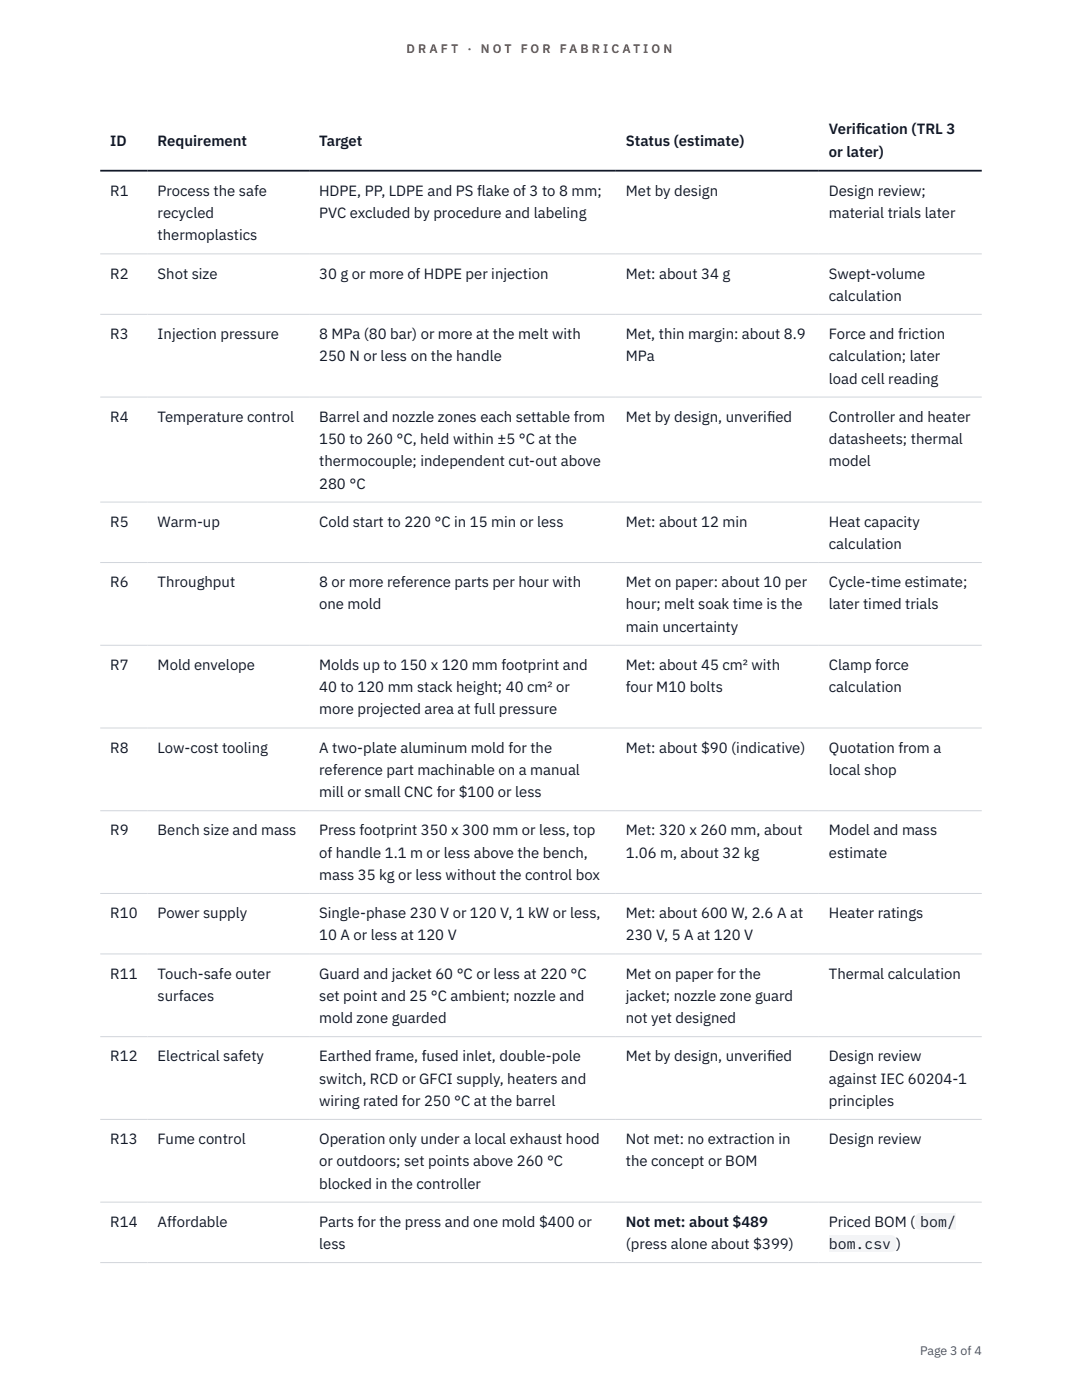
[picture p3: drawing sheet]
<svg xmlns="http://www.w3.org/2000/svg" width="216mm" height="279mm" viewBox="0 0 216 279" stroke-linecap="round" stroke-linejoin="round" font-family="sans-serif">
<defs><g id="words">
<g font-size="3" fill="#111827">
<text x="22" y="29.1">ID</text>
<text x="31.5" y="29.1">Requirement</text>
<text x="63.7" y="29.1">Target</text>
<text x="124.9" y="29.1">Status (estimate)</text>
<text x="165.4" y="26.8">Verif</text>
<text x="170.8" y="26.8">ication (TRL 3</text>
<text x="165.4" y="31.3">or later)</text>
<text x="22" y="39.1">R1</text>
<text x="31.5" y="39.1">Process the safe</text>
<text x="63.7" y="39.1">HDPE, PP, LDPE and PS flake of 3 to 8 mm;</text>
<text x="124.9" y="39.1">Met by design</text>
<text x="165.4" y="39.1">Design review;</text>
<text x="31.5" y="43.5">recycled</text>
<text x="31.5" y="48">thermoplastics</text>
<text x="63.7" y="43.5">PVC excluded by procedure and labeling</text>
<text x="165.4" y="43.5">material trials later</text>
<text x="22" y="55.6">R2</text>
<text x="31.5" y="55.6">Shot size</text>
<text x="63.7" y="55.6">30 g or more of HDPE per injection</text>
<text x="124.9" y="55.6">Met: about 34 g</text>
<text x="165.4" y="55.6">Swept-volume</text>
<text x="165.4" y="60">calculation</text>
<text x="22" y="67.7">R3</text>
<text x="31.5" y="67.7">Injection pressure</text>
<text x="63.7" y="67.7">8 MPa (80 bar) or more at the melt with</text>
<text x="124.9" y="67.7">Met, thin margin: about 8.9</text>
<text x="165.4" y="67.7">Force and friction</text>
<text x="63.7" y="72.1">250 N or less on the handle</text>
<text x="124.9" y="72.1">MPa</text>
<text x="165.4" y="72.1">calculation; later</text>
<text x="165.4" y="76.5">load cell reading</text>
<text x="22" y="84.2">R4</text>
<text x="31.5" y="84.2">Temperature control</text>
<text x="63.7" y="84.2">Barrel and nozzle zones each settable from</text>
<text x="63.7" y="88.6">150 to 260 °C, held within ±5 °C at the</text>
<text x="124.9" y="84.2">Met by design, unverif</text>
<text x="153" y="84.2">ied</text>
<text x="165.4" y="84.2">Controller and heater</text>
<text x="165.4" y="88.6">datasheets; thermal</text>
<text x="63.7" y="93.1">thermocouple; independent cut-out above</text>
<text x="165.4" y="93.1">model</text>
<text x="63.7" y="97.5">280 °C</text>
<text x="22" y="105.1">R5</text>
<text x="31.5" y="105.1">Warm-up</text>
<text x="63.7" y="105.1">Cold start to 220 °C in 15 min or less</text>
<text x="124.9" y="105.1">Met: about 12 min</text>
<text x="165.4" y="105.1">Heat capacity</text>
<text x="165.4" y="109.6">calculation</text>
<text x="22" y="117.2">R6</text>
<text x="31.5" y="117.2">Throughput</text>
<text x="63.7" y="117.2">8 or more reference parts per hour with</text>
<text x="124.9" y="117.2">Met on paper: about 10 per</text>
<text x="165.4" y="117.2">Cycle-time estimate;</text>
<text x="63.7" y="121.6">one mold</text>
<text x="124.9" y="121.6">hour; melt soak time is the</text>
<text x="165.4" y="121.6">later timed trials</text>
<text x="124.9" y="126.1">main uncertainty</text>
<text x="22" y="133.7">R7</text>
<text x="31.5" y="133.7">Mold envelope</text>
<text x="63.7" y="133.7">Molds up to 150 x 120 mm footprint and</text>
<text x="124.9" y="133.7">Met: about 45 cm² with</text>
<text x="165.4" y="133.7">Clamp force</text>
<text x="63.7" y="138.1">40 to 120 mm stack height; 40 cm² or</text>
<text x="63.7" y="142.6">more projected area at full pressure</text>
<text x="124.9" y="138.1">four M10 bolts</text>
<text x="165.4" y="138.1">calculation</text>
<text x="22" y="150.2">R8</text>
<text x="31.5" y="150.2">Low-cost tooling</text>
<text x="63.7" y="150.2">A two-plate aluminum mold for the</text>
<text x="63.7" y="154.7">reference part machinable on a manual</text>
<text x="124.9" y="150.2">Met: about $90 (indicative)</text>
<text x="165.4" y="150.2">Quotation from a</text>
<text x="165.4" y="154.7">local shop</text>
<text x="63.7" y="159.1">mill or small CNC for $100 or less</text>
<text x="22" y="166.7">R9</text>
<text x="31.5" y="166.7">Bench size and mass</text>
<text x="63.7" y="166.7">Press footprint 350 x 300 mm or less, top</text>
<text x="124.9" y="166.7">Met: 320 x 260 mm, about</text>
<text x="165.4" y="166.7">Model and mass</text>
<text x="63.7" y="171.2">of handle 1.1 m or less above the bench,</text>
<text x="124.9" y="171.2">1.06 m, about 32 kg</text>
<text x="165.4" y="171.2">estimate</text>
<text x="63.7" y="175.6">mass 35 kg or less without the control box</text>
<text x="22" y="183.2">R10</text>
<text x="31.5" y="183.2">Power supply</text>
<text x="63.7" y="183.2">Single-phase 230 V or 120 V, 1 kW or less,</text>
<text x="124.9" y="183.2">Met: about 600 W, 2.6 A at</text>
<text x="165.4" y="183.2">Heater ratings</text>
<text x="63.7" y="187.7">10 A or less at 120 V</text>
<text x="124.9" y="187.7">230 V, 5 A at 120 V</text>
<text x="22" y="195.3">R11</text>
<text x="31.5" y="195.3">Touch-safe outer</text>
<text x="63.7" y="195.3">Guard and jacket 60 °C or less at 220 °C</text>
<text x="124.9" y="195.3">Met on paper for the</text>
<text x="165.4" y="195.3">Thermal calculation</text>
<text x="31.5" y="199.7">surfaces</text>
<text x="63.7" y="199.7">set point and 25 °C ambient; nozzle and</text>
<text x="124.9" y="199.7">jacket; nozzle zone guard</text>
<text x="63.7" y="204.2">mold zone guarded</text>
<text x="124.9" y="204.2">not yet designed</text>
<text x="22" y="211.8">R12</text>
<text x="31.5" y="211.8">Electrical safety</text>
<text x="63.7" y="211.8">Earthed frame, fused inlet, double-pole</text>
<text x="124.9" y="211.8">Met by design, unverif</text>
<text x="153" y="211.8">ied</text>
<text x="165.4" y="211.8">Design review</text>
<text x="63.7" y="216.3">switch, RCD or GFCI supply, heaters and</text>
<text x="63.7" y="220.7">wiring rated for 250 °C at the barrel</text>
<text x="165.4" y="216.3">against IEC 60204-1</text>
<text x="165.4" y="220.7">principles</text>
<text x="22" y="228.3">R13</text>
<text x="31.5" y="228.3">Fume control</text>
<text x="63.7" y="228.3">Operation only under a local exhaust hood</text>
<text x="63.7" y="232.8">or outdoors; set points above 260 °C</text>
<text x="124.9" y="228.3">Not met: no extraction in</text>
<text x="124.9" y="232.8">the concept or BOM</text>
<text x="165.4" y="228.3">Design review</text>
<text x="63.7" y="237.2">blocked in the controller</text>
<text x="22" y="244.8">R14</text>
<text x="31.5" y="244.8">Affordable</text>
<text x="63.7" y="244.8">Parts for the press and one mold $400 or</text>
<text x="124.9" y="244.8">Not met: about $489</text>
<text x="165.4" y="244.8">Priced BOM (</text>
<text x="183.6" y="244.8">bom/</text>
<text x="63.7" y="249.3">less</text>
<text x="124.9" y="249.3">(press alone about $399)</text>
<text x="165.4" y="249.3">bom.csv )</text>
</g>
<g font-size="2.5" fill="#b45309">
<text x="81.1" y="10.5">D R A F T</text>
<text x="93.3" y="10.5">·</text>
<text x="95.9" y="10.5">N O T</text>
<text x="103.9" y="10.5">F O R</text>
<text x="111.7" y="10.5">F A B R I C A T I O N</text>
</g>
<text font-size="2.5" fill="#4b5563" x="183.6" y="270.3">Page 3 of 4</text>
</g></defs>
<g fill="none" stroke="#d1d5db" stroke-width=".2">
<path d="M20 50.7h175.9M20 62.7h175.9M20 79.2h175.9M20 100.2h175.9M20 112.3h175.9M20 128.8h175.9M20 145.3h175.9M20 161.8h175.9M20 178.3h175.9M20 190.4h175.9M20 206.9h175.9M20 223.4h175.9"/>
<path d="M20 239.9h175.9M20 252h175.9"/>
</g>
<path d="M20 34.1h175.9" fill="none" stroke="#111827" stroke-width=".35"/>
<g fill="#f3f4f6">
<path d="M182.6 242h8.1v3.4h-8.1z"/>
<path d="M165.4 246.5h13.4v3.3h-13.4z"/>
</g>
<use href="#words"/>
</svg>
